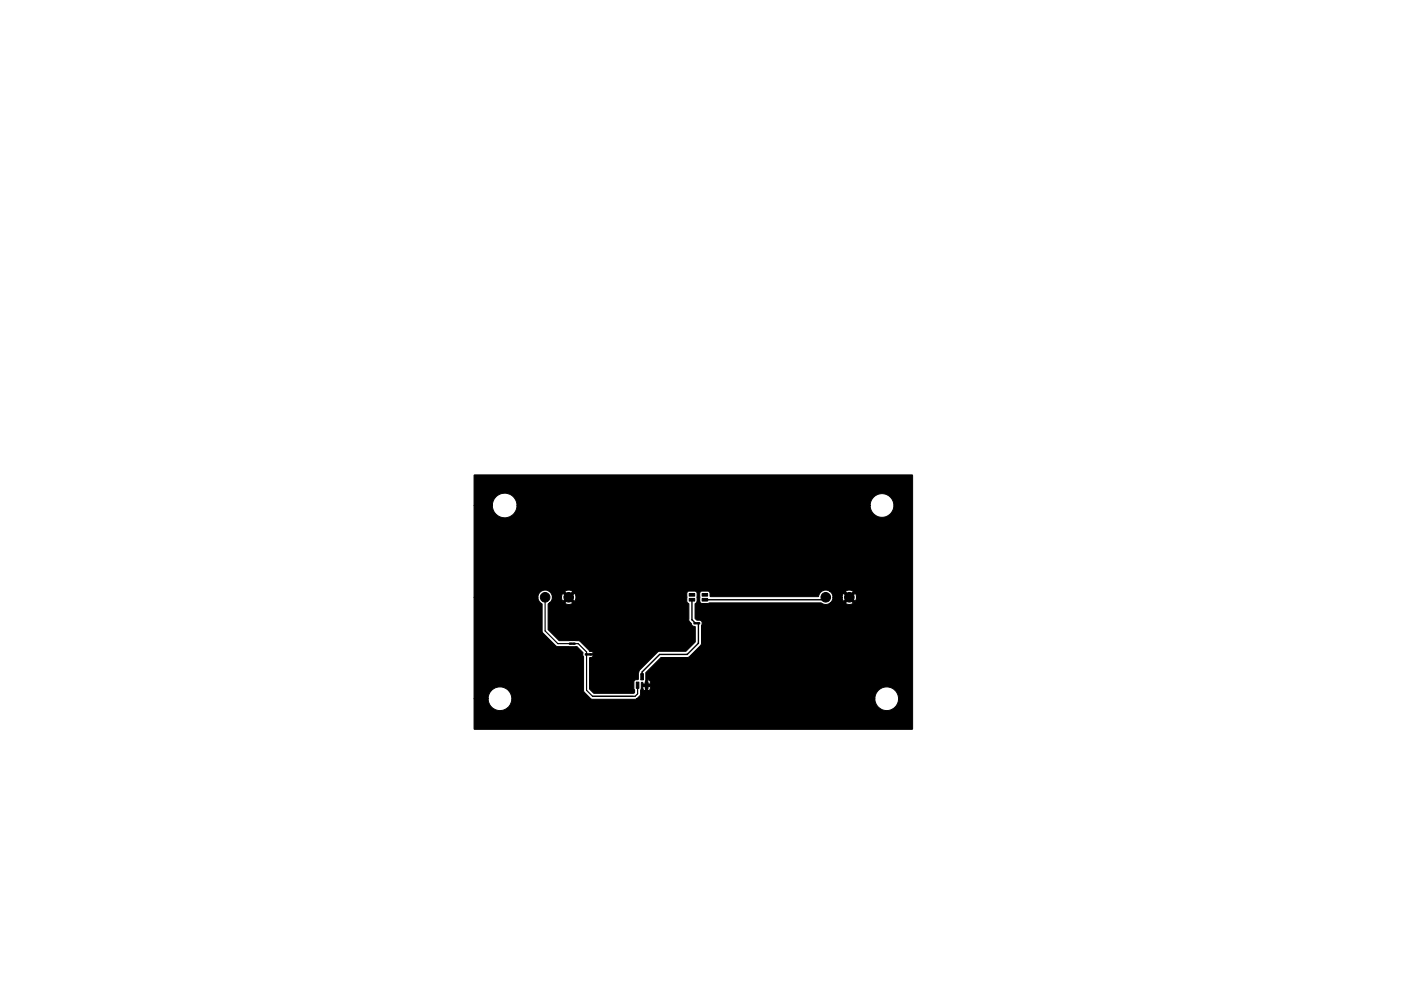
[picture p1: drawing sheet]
<svg xmlns="http://www.w3.org/2000/svg" width="297mm" height="210mm" viewBox="0 0 297 210" stroke-linecap="round" stroke-linejoin="round" font-family="sans-serif">
<g fill="#000" stroke="#000" stroke-width=".21">
<path d="M100.5 100.8h92.9l.1 .1-.1 53.8h-92.8l-.1-6.5h3a2.51 2.51 0 0 0 3.7 2.3 2.51 2.51 0 0 0 .2-4.3 2.51 2.51 0 0 0-3.9 1.7v.3h-3v-21.5h13.5l.2 .7 .7 .8v5.7l.2 .4 2.8 2.8 4.4 .1 1.3 1.3 .1 .9v7.2l.2 .3 1.6 1.4 60-.1v.4a2.51 2.51 0 0 0 3.9 1.7 2.51 2.51 0 0 0-.2-4.3 2.51 2.51 0 0 0-3.7 2.2h-50.5l.8-.8 .2-1.3h.3l.4 .4h.8l.3-.2 .1-.7h-.6v.9h-.5v-.9h-.5v.5h-.3v-1.3h.2l.1 .3h1.6l-.1-.6-.4-.3-.1 .9h-.5l.1-2.4 3.2-3.2h5.8l2.7-2.7 .3-4.8-.3-.3-.9-.1-.3-.4v-3.1l.4-.5h.6l.1 .3 .3 .1 1.6-.1h23.7a1.52 1.52 0 0 0 1.9 .1h3.2a1.49 1.49 0 0 0 1.8 0l-.9-.9-.9 .9h-3.2l.4-.6 .2-.7h1.9l.3 .9 .9-.9h.7l.9 .9a1.44 1.44 0 0 0 0-1.8l-.9 .9h-.7l-.9-.9-.3 .9h-1.9l-.2-.7-.4-.5h3.2l.9 .9 .9-.9a1.5 1.5 0 0 0-1.8 0h-3.2l-.2-.1a1.66 1.66 0 0 0-2.4 1.2h-22.7l-.2-.8-.2-.3-1.5-.1-.4 .4v1.8h-.6v-1.7l-.1-.3-.4-.2-1.4 .1-.3 .3v1.8l.4 .5v3.5l.8 1.1 .6 .3v3.2l-2 2h-5.6l-.3 .1-3.9 3.9-.2 .6-.1 1.3-.6 .2-.3 .3 .1 2.3-.1 .2h-8.5l-.9-.9 .1-6.7a.57 .57 0 0 0 .7-.5h-.5l-.1-.2 .6-.1a.73 .73 0 0 0-.8-.5l-2.2-2.2-4.3-.1-2.3-2.3v-5.5l.3-.1h3.2a1.49 1.49 0 0 0 1.8 0l-.9-.9-.9 .9h-3.2l.4-.6 .2-.7h1.9l.3 .9 .9-.9h.7l.9 .9a1.44 1.44 0 0 0 0-1.8l-.9 .9h-.7l-.9-.9-.3 .9h-1.9l-.2-.7-.4-.5h3.2l.9 .9 .9-.9a1.5 1.5 0 0 0-1.8 0h-3.2l-.2-.1a1.53 1.53 0 0 0-2.3 1.3h-13.5v-19.5h3.9v.3a2.61 2.61 0 0 0 2.7 2.4 2.61 2.61 0 0 0 2.5-2.7h74.9v.4a2.51 2.51 0 0 0 3.9 1.7 2.51 2.51 0 0 0-.2-4.3 2.51 2.51 0 0 0-3.7 2.2h-74.9a2.61 2.61 0 0 0-2.6-2.6 2.61 2.61 0 0 0-2.6 2.6h-3.9zM120.7 136.4h.5l.1 .3h-.6zM121.4 136.4h.5v.3h-.5zM124.1 138.7h.5v.2l-.5 .1zM124.8 138.7h.5v.2l-.5 .1zM146.1 127h1.2v.5h-1.2zM146.1 125.9h1.2v.6h-1.2zM147.1 132.1h.5l.1 .2-.5 .1zM147.8 132.1h.5l.1 .2-.6 .1zM148.9 127h1.1v.5h-1.1zM148.9 125.9h1.1v.6h-1.1zM134.9 144.7h.6v1.3h-.6z"/>
<path d="M135.9 142.9h.5v1.3h-.5zM136.8 144.7h.6v1.3h-.6z"/>
<circle cx="115.6" cy="126.7" r="1.02"/>
<circle cx="120.6" cy="126.7" r="1.02"/>
<circle cx="175.1" cy="126.7" r="1.02"/>
<circle cx="180.1" cy="126.7" r="1.02"/>
</g>
<path d="M115.6 126.7v7.2l2.7 2.7h2.7M121.7 136.6h.9l1.8 1.7v8.2l1.2 1.2h9.1l.5-.5v-1.8" fill="none" stroke="#000" stroke-width=".25"/>
<path d="M146.7 131.5l.7 .7M146.7 131.5h.1M146.7 127.2v4.3M148.1 132.2v4.3l-2.4 2.3h-5.8l-3.8 3.8v1M175.1 126.7l-.5 .5h-25.2" fill="none" stroke="#000" stroke-width=".3"/>
</svg>
